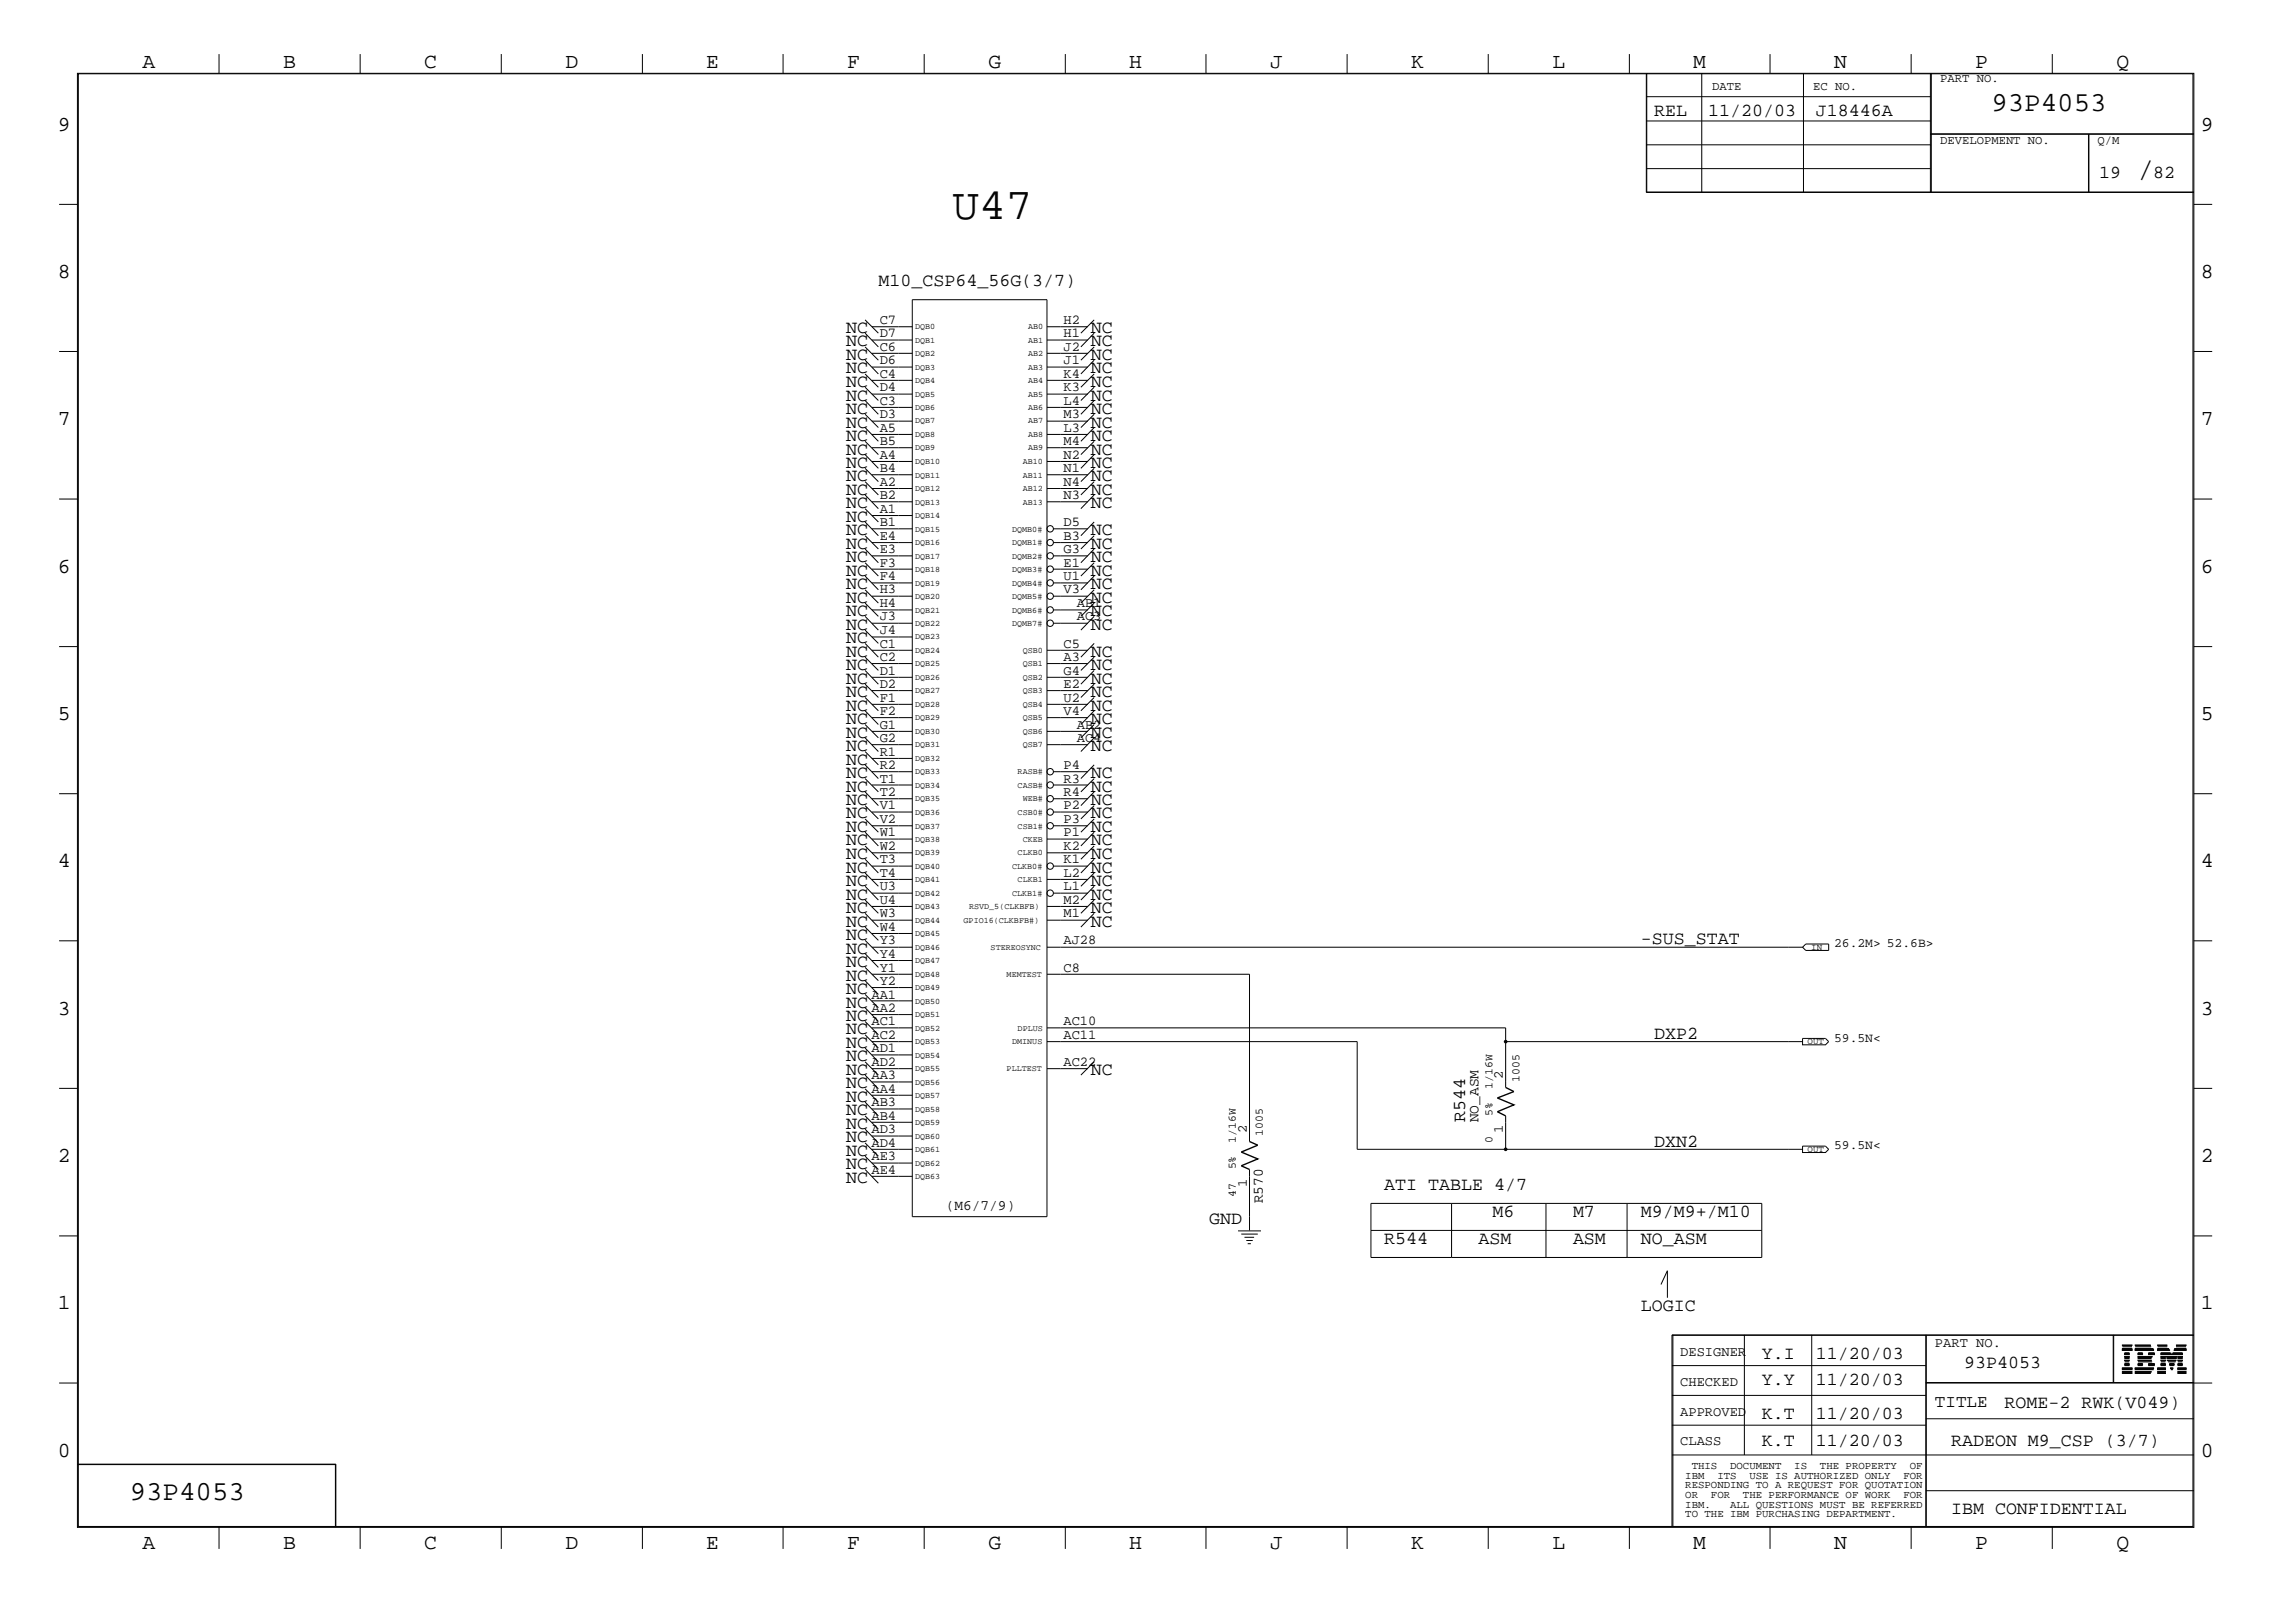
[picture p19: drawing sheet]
<svg xmlns="http://www.w3.org/2000/svg" width="423mm" height="300mm" viewBox="0 0 423 300" stroke-linecap="round" stroke-linejoin="round" font-family="sans-serif">
<defs><g id="words">
<text font-size="8.2" x="176" y="40.4">U47</text>
<text font-size="5.2" x="395" y="32.9">/</text>
<g font-size="5.1">
<text x="368" y="20.5">93P4053</text>
<text x="24" y="277.2">93P4053</text>
</g>
<g font-size="4">
<text x="26.3" y="12.5">A</text>
<text x="52.3" y="12.5">B</text>
<text x="78.4" y="12.5">C</text>
<text x="104.5" y="12.5">D</text>
<text x="130.5" y="12.5">E</text>
<text x="156.5" y="12.5">F</text>
<text x="182.6" y="12.5">G</text>
<text x="208.6" y="12.5">H</text>
<text x="234.7" y="12.5">J</text>
<text x="260.8" y="12.5">K</text>
<text x="286.9" y="12.5">L</text>
<text x="312.8" y="12.5">M</text>
<text x="338.9" y="12.5">N</text>
<text x="365" y="12.5">P</text>
<text x="391.1" y="12.5">Q</text>
<text x="10.7" y="24.1">9</text>
<text x="406.7" y="24.1">9</text>
<text x="10.7" y="51.4">8</text>
<text x="406.7" y="51.4">8</text>
<text x="10.7" y="78.6">7</text>
<text x="406.7" y="78.6">7</text>
<text x="10.7" y="105.8">6</text>
<text x="406.7" y="105.8">6</text>
<text x="10.7" y="133.1">5</text>
<text x="406.7" y="133.1">5</text>
<text x="10.7" y="160.2">4</text>
<text x="406.7" y="160.2">4</text>
<text x="10.7" y="187.5">3</text>
<text x="406.7" y="187.5">3</text>
<text x="10.7" y="214.6">2</text>
<text x="406.7" y="214.6">2</text>
<text x="10.7" y="241.9">1</text>
<text x="406.7" y="241.9">1</text>
<text x="10.7" y="269.2">0</text>
<text x="406.7" y="269.2">0</text>
<text x="26.3" y="286.2">A</text>
<text x="52.3" y="286.2">B</text>
<text x="78.4" y="286.2">C</text>
<text x="104.5" y="286.2">D</text>
<text x="130.5" y="286.2">E</text>
<text x="156.5" y="286.2">F</text>
<text x="182.6" y="286.2">G</text>
<text x="208.6" y="286.2">H</text>
<text x="234.7" y="286.2">J</text>
<text x="260.8" y="286.2">K</text>
<text x="286.9" y="286.2">L</text>
<text x="312.8" y="286.2">M</text>
<text x="338.9" y="286.2">N</text>
<text x="365" y="286.2">P</text>
<text x="391.1" y="286.2">Q</text>
</g>
<g font-size="3.4">
<text x="305.6" y="21.4">REL</text>
<text x="315.6" y="21.4">11/20/03</text>
<text x="335.5" y="21.4">J18446A</text>
<text x="387.9" y="32.9">19</text>
<text x="397.8" y="32.9">82</text>
<text x="162.3" y="52.8">M10_CSP64_56G(3/7)</text>
<text x="156.4" y="64">NC</text>
<text x="156.4" y="61.6">NC</text>
<text x="201.6" y="64">NC</text>
<text x="201.6" y="61.6">NC</text>
<text x="156.4" y="71.5">NC</text>
<text x="156.4" y="69">NC</text>
<text x="156.4" y="66.5">NC</text>
<text x="201.6" y="69">NC</text>
<text x="201.6" y="66.5">NC</text>
<text x="201.6" y="71.5">NC</text>
<text x="156.4" y="76.5">NC</text>
<text x="156.4" y="74">NC</text>
<text x="201.6" y="74">NC</text>
<text x="201.6" y="76.5">NC</text>
<text x="156.4" y="81.4">NC</text>
<text x="156.4" y="79">NC</text>
<text x="156.4" y="84">NC</text>
<text x="201.6" y="79">NC</text>
<text x="201.6" y="84">NC</text>
<text x="201.6" y="81.4">NC</text>
<text x="156.4" y="86.4">NC</text>
<text x="156.4" y="88.9">NC</text>
<text x="201.6" y="86.4">NC</text>
<text x="201.6" y="88.9">NC</text>
<text x="156.4" y="93.9">NC</text>
<text x="156.4" y="91.4">NC</text>
<text x="201.6" y="91.4">NC</text>
<text x="201.6" y="93.9">NC</text>
<text x="156.4" y="101.4">NC</text>
<text x="156.4" y="98.9">NC</text>
<text x="156.4" y="96.4">NC</text>
<text x="201.6" y="101.4">NC</text>
<text x="201.6" y="98.9">NC</text>
<text x="156.4" y="106.4">NC</text>
<text x="156.4" y="103.9">NC</text>
<text x="201.6" y="103.9">NC</text>
<text x="201.6" y="106.4">NC</text>
<text x="156.4" y="108.9">NC</text>
<text x="156.4" y="113.9">NC</text>
<text x="156.4" y="111.3">NC</text>
<text x="201.6" y="108.9">NC</text>
<text x="201.6" y="111.3">NC</text>
<text x="201.6" y="113.9">NC</text>
<text x="156.4" y="118.9">NC</text>
<text x="156.4" y="116.3">NC</text>
<text x="201.6" y="116.3">NC</text>
<text x="156.4" y="121.3">NC</text>
<text x="156.4" y="123.9">NC</text>
<text x="201.6" y="121.3">NC</text>
<text x="201.6" y="123.9">NC</text>
<text x="156.4" y="128.8">NC</text>
<text x="156.4" y="131.3">NC</text>
<text x="156.4" y="126.3">NC</text>
<text x="201.6" y="126.3">NC</text>
<text x="201.6" y="128.8">NC</text>
<text x="201.6" y="131.3">NC</text>
<text x="156.4" y="133.8">NC</text>
<text x="156.4" y="136.3">NC</text>
<text x="201.6" y="133.8">NC</text>
<text x="201.6" y="136.3">NC</text>
<text x="156.4" y="141.3">NC</text>
<text x="156.4" y="143.8">NC</text>
<text x="156.4" y="138.8">NC</text>
<text x="201.6" y="143.8">NC</text>
<text x="201.6" y="138.8">NC</text>
<text x="156.4" y="148.8">NC</text>
<text x="156.4" y="146.3">NC</text>
<text x="201.6" y="148.8">NC</text>
<text x="201.6" y="146.3">NC</text>
<text x="156.4" y="151.2">NC</text>
<text x="156.4" y="153.8">NC</text>
<text x="201.6" y="151.2">NC</text>
<text x="201.6" y="153.8">NC</text>
<text x="156.4" y="161.2">NC</text>
<text x="156.4" y="158.7">NC</text>
<text x="156.4" y="156.2">NC</text>
<text x="201.6" y="156.2">NC</text>
<text x="201.6" y="161.2">NC</text>
<text x="201.6" y="158.7">NC</text>
<text x="156.4" y="166.2">NC</text>
<text x="156.4" y="163.7">NC</text>
<text x="201.6" y="163.7">NC</text>
<text x="201.6" y="166.2">NC</text>
<text x="156.4" y="171.2">NC</text>
<text x="156.4" y="168.7">NC</text>
<text x="156.4" y="173.7">NC</text>
<text x="201.6" y="171.2">NC</text>
<text x="201.6" y="168.7">NC</text>
<text x="156.4" y="176.2">NC</text>
<text x="156.4" y="178.6">NC</text>
<text x="303.2" y="174.5">-SUS_STAT</text>
<text x="156.4" y="181.2">NC</text>
<text x="156.4" y="183.6">NC</text>
<text x="156.4" y="186.2">NC</text>
<text x="156.4" y="188.6">NC</text>
<text x="156.4" y="191.1">NC</text>
<text x="305.6" y="191.9">DXP2</text>
<text x="156.4" y="196.1">NC</text>
<text x="156.4" y="193.6">NC</text>
<text x="156.4" y="201.1">NC</text>
<text x="156.4" y="203.6">NC</text>
<text x="156.4" y="198.6">NC</text>
<text x="201.6" y="198.6">NC</text>
<text x="156.4" y="208.5">NC</text>
<text x="156.4" y="206.1">NC</text>
<text x="270.8" y="207.3" transform="rotate(-90 270.8 207.3)">R544</text>
<text x="156.4" y="211.1">NC</text>
<text x="156.4" y="213.5">NC</text>
<text x="305.6" y="211.8">DXN2</text>
<text x="156.4" y="218.5">NC</text>
<text x="156.4" y="216.1">NC</text>
<text x="255.8" y="219.9">ATI TABLE 4/7</text>
<text x="223.4" y="226.1">GND</text>
<text x="275.8" y="224.8">M6</text>
<text x="290.7" y="224.8">M7</text>
<text x="303.2" y="224.8">M9/M9+/M10</text>
<text x="255.8" y="229.8">R544</text>
<text x="273.2" y="229.8">ASM</text>
<text x="290.7" y="229.8">ASM</text>
<text x="303.2" y="229.8">NO_ASM</text>
<text x="303.2" y="242.2">LOGIC</text>
<text x="325.5" y="251">Y.I</text>
<text x="335.5" y="251">11/20/03</text>
<text x="325.5" y="255.9">Y.Y</text>
<text x="335.5" y="255.9">11/20/03</text>
<text x="363" y="252.7">93P4053</text>
<text x="325.5" y="262.2">K.T</text>
<text x="335.5" y="262.2">11/20/03</text>
<text x="370.4" y="260.2">ROME-2 RWK(V049)</text>
<text x="325.5" y="267.2">K.T</text>
<text x="335.5" y="267.2">11/20/03</text>
<text x="360.5" y="267.2">RADEON M9_CSP (3/7)</text>
<text x="360.5" y="279.7">IBM CONFIDENTIAL</text>
</g>
<text font-size="3.2" x="357.5" y="260">TITLE</text>
<g font-size="2.7">
<text x="273.2" y="207.3" transform="rotate(-90 273.2 207.3)">NO_ASM</text>
<text x="174.8" y="223.6">(M6/7/9)</text>
<text x="233.3" y="222.3" transform="rotate(-90 233.3 222.3)">R570</text>
</g>
<g font-size="2.5">
<text x="162.6" y="59.9">C7</text>
<text x="196.5" y="59.9">H2</text>
<text x="162.6" y="62.3">D7</text>
<text x="162.6" y="64.9">C6</text>
<text x="196.5" y="64.9">J2</text>
<text x="196.5" y="62.3">H1</text>
<text x="162.6" y="69.8">C4</text>
<text x="162.6" y="67.3">D6</text>
<text x="196.5" y="67.3">J1</text>
<text x="196.5" y="69.8">K4</text>
<text x="162.6" y="77.3">D3</text>
<text x="162.6" y="72.3">D4</text>
<text x="162.6" y="74.8">C3</text>
<text x="196.5" y="72.3">K3</text>
<text x="196.5" y="74.8">L4</text>
<text x="196.5" y="77.3">M3</text>
<text x="162.6" y="79.8">A5</text>
<text x="162.6" y="82.3">B5</text>
<text x="196.5" y="82.3">M4</text>
<text x="196.5" y="79.8">L3</text>
<text x="162.6" y="89.7">A2</text>
<text x="162.6" y="84.8">A4</text>
<text x="162.6" y="87.2">B4</text>
<text x="196.5" y="87.2">N1</text>
<text x="196.5" y="84.8">N2</text>
<text x="196.5" y="89.7">N4</text>
<text x="162.6" y="92.2">B2</text>
<text x="162.6" y="94.7">A1</text>
<text x="196.5" y="92.2">N3</text>
<text x="162.6" y="99.7">E4</text>
<text x="162.6" y="97.2">B1</text>
<text x="196.5" y="99.7">B3</text>
<text x="196.5" y="97.2">D5</text>
<text x="162.6" y="102.2">E3</text>
<text x="162.6" y="107.2">F4</text>
<text x="162.6" y="104.7">F3</text>
<text x="196.5" y="102.2">G3</text>
<text x="196.5" y="107.2">U1</text>
<text x="196.5" y="104.7">E1</text>
<text x="162.6" y="109.6">H3</text>
<text x="162.6" y="112.2">H4</text>
<text x="196.5" y="109.6">V3</text>
<text x="199" y="112.2">AB1</text>
<text x="162.6" y="117.2">J4</text>
<text x="162.6" y="119.6">C1</text>
<text x="162.6" y="114.6">J3</text>
<text x="196.5" y="119.6">C5</text>
<text x="199" y="114.6">AC3</text>
<text x="162.6" y="122.2">C2</text>
<text x="162.6" y="124.6">D1</text>
<text x="196.5" y="124.6">G4</text>
<text x="196.5" y="122.2">A3</text>
<text x="162.6" y="129.6">F1</text>
<text x="162.6" y="127.1">D2</text>
<text x="196.5" y="127.1">E2</text>
<text x="196.5" y="129.6">U2</text>
<text x="162.6" y="137.1">G2</text>
<text x="162.6" y="132.1">F2</text>
<text x="162.6" y="134.6">G1</text>
<text x="196.5" y="132.1">V4</text>
<text x="199" y="137.1">AC4</text>
<text x="199" y="134.6">AB2</text>
<text x="162.6" y="139.6">R1</text>
<text x="162.6" y="142.1">R2</text>
<text x="196.5" y="142.1">P4</text>
<text x="162.6" y="147.1">T2</text>
<text x="162.6" y="144.6">T1</text>
<text x="162.6" y="149.5">V1</text>
<text x="196.5" y="147.1">R4</text>
<text x="196.5" y="149.5">P2</text>
<text x="196.5" y="144.6">R3</text>
<text x="162.6" y="152.1">V2</text>
<text x="162.6" y="154.5">W1</text>
<text x="196.5" y="152.1">P3</text>
<text x="196.5" y="154.5">P1</text>
<text x="162.6" y="159.5">T3</text>
<text x="162.6" y="157.1">W2</text>
<text x="196.5" y="157.1">K2</text>
<text x="196.5" y="159.5">K1</text>
<text x="162.6" y="164.5">U3</text>
<text x="162.6" y="167">U4</text>
<text x="162.6" y="162.1">T4</text>
<text x="196.5" y="164.5">L1</text>
<text x="196.5" y="167">M2</text>
<text x="196.5" y="162.1">L2</text>
<text x="162.6" y="172">W4</text>
<text x="162.6" y="169.5">W3</text>
<text x="196.5" y="169.5">M1</text>
<text x="162.6" y="174.5">Y3</text>
<text x="162.6" y="177">Y4</text>
<text x="162.6" y="179.5">Y1</text>
<text x="196.5" y="179.5">C8</text>
<text x="196.5" y="174.5">AJ28</text>
<text x="161" y="184.5">AA1</text>
<text x="162.6" y="181.9">Y2</text>
<text x="161" y="186.9">AA2</text>
<text x="161" y="189.4">AC1</text>
<text x="161" y="191.9">AC2</text>
<text x="196.5" y="191.9">AC11</text>
<text x="196.5" y="189.4">AC10</text>
<text x="161" y="194.4">AD1</text>
<text x="161" y="196.9">AD2</text>
<text x="196.5" y="196.9">AC22</text>
<text x="161" y="199.4">AA3</text>
<text x="161" y="201.9">AA4</text>
<text x="277.7" y="199.4" transform="rotate(-90 277.7 199.4)">2</text>
<text x="161" y="209.4">AD3</text>
<text x="161" y="206.8">AB4</text>
<text x="161" y="204.4">AB3</text>
<text x="230.4" y="209.4" transform="rotate(-90 230.4 209.4)">2</text>
<text x="277.7" y="209.4" transform="rotate(-90 277.7 209.4)">1</text>
<text x="161" y="211.8">AD4</text>
<text x="161" y="214.4">AE3</text>
<text x="161" y="216.8">AE4</text>
<text x="230.4" y="219.4" transform="rotate(-90 230.4 219.4)">1</text>
<text x="310.5" y="250.6">DESIGNER</text>
<text x="357.5" y="248.8">PART NO.</text>
<text x="310.5" y="256.1">CHECKED</text>
<text x="310.5" y="261.5">APPROVED</text>
<text x="310.5" y="267">CLASS</text>
</g>
<g font-size="2.4">
<text x="338.9" y="175">26.2M&gt; 52.6B&gt;</text>
<text x="338.9" y="192.4">59.5N&lt;</text>
<text x="338.9" y="212.3">59.5N&lt;</text>
</g>
<g font-size="2.3">
<text x="316.4" y="16.7">DATE</text>
<text x="335" y="16.7">EC NO.</text>
<text x="358.5" y="15.2">PART NO.</text>
<text x="358.5" y="26.6">DEVELOPMENT NO.</text>
<text x="387.6" y="26.6">Q/M</text>
</g>
<g font-size="2.1">
<text x="275.8" y="201.2" transform="rotate(-90 275.8 201.2)">1/16W</text>
<text x="280.8" y="199.9" transform="rotate(-90 280.8 199.9)">1005</text>
<text x="233.3" y="209.9" transform="rotate(-90 233.3 209.9)">1005</text>
<text x="275.8" y="206.2" transform="rotate(-90 275.8 206.2)">5%</text>
<text x="228.3" y="211.2" transform="rotate(-90 228.3 211.2)">1/16W</text>
<text x="275.8" y="211.2" transform="rotate(-90 275.8 211.2)">0</text>
<text x="228.3" y="221.1" transform="rotate(-90 228.3 221.1)">47</text>
<text x="228.3" y="216.1" transform="rotate(-90 228.3 216.1)">5%</text>
</g>
<g font-size="2">
<text x="311.4" y="273.2">IBM</text>
<text x="311.4" y="275">RESPONDING TO A REQUEST FOR QUOTATION</text>
<text x="312.6" y="271.4">THIS</text>
<text x="317.3" y="273.2">ITS</text>
<text x="319.7" y="271.4">DOCUMENT</text>
<text x="323.3" y="273.2">USE IS AUTHORIZED ONLY</text>
<text x="331.6" y="271.4">IS</text>
<text x="336.3" y="271.4">THE PROPERTY</text>
<text x="351.7" y="273.2">FOR</text>
<text x="352.9" y="271.4">OF</text>
<text x="311.4" y="276.7">OR</text>
<text x="311.4" y="278.6">IBM.</text>
<text x="311.4" y="280.2">TO THE IBM PURCHASING DEPARTMENT.</text>
<text x="316.1" y="276.7">FOR</text>
<text x="319.7" y="278.6">ALL QUESTIONS MUST BE REFERRED</text>
<text x="322.1" y="276.7">THE PERFORMANCE OF WORK</text>
<text x="351.7" y="276.7">FOR</text>
</g>
<g font-size="1.7">
<text x="334.7" y="175.4">IN</text>
<text x="334" y="192.9">OUT</text>
<text x="334" y="212.9">OUT</text>
</g>
<g font-size="1.6">
<text x="169.1" y="65.8">DQB2</text>
<text x="169.1" y="63.3">DQB1</text>
<text x="169.1" y="60.8">DQB0</text>
<text x="190" y="65.8">AB2</text>
<text x="190" y="63.3">AB1</text>
<text x="190" y="60.8">AB0</text>
<text x="169.1" y="70.8">DQB4</text>
<text x="169.1" y="68.3">DQB3</text>
<text x="190" y="70.8">AB4</text>
<text x="190" y="68.3">AB3</text>
<text x="169.1" y="75.8">DQB6</text>
<text x="169.1" y="73.3">DQB5</text>
<text x="190" y="75.8">AB6</text>
<text x="190" y="73.3">AB5</text>
<text x="169.1" y="83.2">DQB9</text>
<text x="169.1" y="80.8">DQB8</text>
<text x="169.1" y="78.2">DQB7</text>
<text x="190" y="83.2">AB9</text>
<text x="190" y="80.8">AB8</text>
<text x="190" y="78.2">AB7</text>
<text x="169.1" y="88.2">DQB11</text>
<text x="169.1" y="85.8">DQB10</text>
<text x="189" y="88.2">AB11</text>
<text x="189" y="85.8">AB10</text>
<text x="169.1" y="95.8">DQB14</text>
<text x="169.1" y="93.2">DQB13</text>
<text x="169.1" y="90.8">DQB12</text>
<text x="189" y="93.2">AB13</text>
<text x="189" y="90.8">AB12</text>
<text x="169.1" y="100.7">DQB16</text>
<text x="169.1" y="98.2">DQB15</text>
<text x="187" y="100.7">DQMB1#</text>
<text x="187" y="98.2">DQMB0#</text>
<text x="169.1" y="105.7">DQB18</text>
<text x="169.1" y="103.2">DQB17</text>
<text x="187" y="105.7">DQMB3#</text>
<text x="187" y="103.2">DQMB2#</text>
<text x="169.1" y="113.2">DQB21</text>
<text x="169.1" y="110.7">DQB20</text>
<text x="169.1" y="108.2">DQB19</text>
<text x="187" y="113.2">DQMB6#</text>
<text x="187" y="110.7">DQMB5#</text>
<text x="187" y="108.2">DQMB4#</text>
<text x="169.1" y="118.1">DQB23</text>
<text x="169.1" y="115.7">DQB22</text>
<text x="187" y="115.7">DQMB7#</text>
<text x="169.1" y="125.6">DQB26</text>
<text x="169.1" y="123.1">DQB25</text>
<text x="169.1" y="120.7">DQB24</text>
<text x="189" y="125.6">QSB2</text>
<text x="189" y="123.1">QSB1</text>
<text x="189" y="120.6">QSB0</text>
<text x="169.1" y="130.6">DQB28</text>
<text x="169.1" y="128.1">DQB27</text>
<text x="189" y="130.6">QSB4</text>
<text x="189" y="128.1">QSB3</text>
<text x="169.1" y="135.6">DQB30</text>
<text x="169.1" y="133.1">DQB29</text>
<text x="189" y="135.6">QSB6</text>
<text x="189" y="133.1">QSB5</text>
<text x="169.1" y="143.1">DQB33</text>
<text x="169.1" y="140.5">DQB32</text>
<text x="169.1" y="138.1">DQB31</text>
<text x="188" y="143.1">RASB#</text>
<text x="189" y="138.1">QSB7</text>
<text x="169.1" y="148.1">DQB35</text>
<text x="169.1" y="145.5">DQB34</text>
<text x="188" y="145.5">CASB#</text>
<text x="189" y="148.1">WEB#</text>
<text x="169.1" y="155.5">DQB38</text>
<text x="169.1" y="153.1">DQB37</text>
<text x="169.1" y="150.5">DQB36</text>
<text x="188" y="153.1">CSB1#</text>
<text x="188" y="150.5">CSB0#</text>
<text x="189" y="155.5">CKEB</text>
<text x="169.1" y="160.5">DQB40</text>
<text x="169.1" y="158">DQB39</text>
<text x="187" y="160.5">CLKB0#</text>
<text x="188" y="158">CLKB0</text>
<text x="169.1" y="168">DQB43</text>
<text x="169.1" y="165.5">DQB42</text>
<text x="169.1" y="163">DQB41</text>
<text x="179.1" y="168">RSVD_5(CLKBFB)</text>
<text x="187" y="165.5">CLKB1#</text>
<text x="188" y="163">CLKB1</text>
<text x="169.1" y="173">DQB45</text>
<text x="169.1" y="170.5">DQB44</text>
<text x="178.1" y="170.5">GPIO16(CLKBFB#)</text>
<text x="169.1" y="178">DQB47</text>
<text x="169.1" y="175.5">DQB46</text>
<text x="183" y="175.5">STEREOSYNC</text>
<text x="169.1" y="185.4">DQB50</text>
<text x="169.1" y="183">DQB49</text>
<text x="169.1" y="180.4">DQB48</text>
<text x="186" y="180.4">MEMTEST</text>
<text x="169.1" y="190.4">DQB52</text>
<text x="169.1" y="188">DQB51</text>
<text x="188" y="190.4">DPLUS</text>
<text x="169.1" y="197.9">DQB55</text>
<text x="169.1" y="195.4">DQB54</text>
<text x="169.1" y="193">DQB53</text>
<text x="186" y="197.9">PLLTEST</text>
<text x="187" y="193">DMINUS</text>
<text x="169.1" y="202.9">DQB57</text>
<text x="169.1" y="200.4">DQB56</text>
<text x="169.1" y="207.9">DQB59</text>
<text x="169.1" y="205.4">DQB58</text>
<text x="169.1" y="215.4">DQB62</text>
<text x="169.1" y="212.9">DQB61</text>
<text x="169.1" y="210.4">DQB60</text>
<text x="169.1" y="217.8">DQB63</text>
</g>
</g></defs>
<g fill="none" stroke="#000" stroke-width=".18">
<path d="M14.3 13.5h391.1v268.7h-391.1zM14.5 13.6h390.7v268.4h-390.7zM40.5 10v3.5M66.5 10v3.5M92.6 10v3.5M118.7 10v3.5M144.7 10v3.5M170.8 10v3.5M196.9 10v3.5M222.8 10v3.5M248.9 10v3.5M275 10v3.5"/>
<path d="M301.1 10v3.5M304.2 13.5v22.1h101.2M304.2 17.9h52.5M304.3 13.5v22.1M314.5 13.5v22.1M327.1 10v3.5M333.2 13.5v22.1M353.1 10v3.5M356.7 13.5v22.1M356.9 13.5v22.1M379.2 10v3.5M10.9 37.8h3.4"/>
<path d="M304.2 35.5h101.2M304.2 26.8h52.5M304.2 22.4h52.5M304.3 31.2h52.4M356.7 24.8h48.7M356.7 24.7h48.7M385.9 24.8v10.8M386 24.8v10.8M405.4 37.8h3.4M159.9 59.1l2.4 2.5M168.6 55.4h24.9v169.4h-24.9zM202.2 59.1l-2.5 2.5"/>
<path d="M10.9 64.9h3.4M159.9 79l2.4 2.5M159.9 69.1l2.4 2.4M159.9 66.5l2.4 2.6M159.9 61.6l2.4 2.5M159.9 74l2.4 2.5M159.9 71.5l2.4 2.5M159.9 76.5l2.4 2.5M159.9 64.1l2.4 2.4M161.1 77.8h7.5M161.1 75.3h7.5M161.1 72.8h7.5"/>
<path d="M161.1 70.3h7.5M161.1 67.8h7.5M161.1 65.3h7.5M161.1 62.8h7.5M161.1 60.4h7.5M193.5 77.8h7.5M193.5 75.3h7.5M193.5 72.8h7.5M193.5 70.3h7.5M193.5 67.8h7.5M193.5 65.3h7.5M193.5 62.8h7.5"/>
<path d="M193.5 60.4h7.5M202.2 61.6l-2.5 2.5M202.2 71.5l-2.5 2.5M202.2 74l-2.5 2.5M202.2 76.5l-2.5 2.5M202.2 66.5l-2.5 2.6M202.2 64.1l-2.5 2.4M202.2 79l-2.5 2.5M202.2 69.1l-2.5 2.4M405.4 64.9h3.4M10.9 92.2h3.4M159.9 99l2.4 2.4"/>
<path d="M159.9 84l2.4 2.5M159.9 91.4l2.4 2.6M159.9 96.4l2.4 2.6M159.9 86.5l2.4 2.5M159.9 89l2.4 2.4M159.9 94l2.4 2.4M159.9 81.5l2.4 2.5M161.1 97.7h7.5M161.1 92.7h7.5M161.1 90.3h7.5M161.1 87.7h7.5M161.1 85.3h7.5"/>
<path d="M161.1 82.7h7.5M161.1 80.3h7.5M161.1 95.3h7.5M193.5 92.7h7.5M193.5 90.3h7.5M193.5 87.7h7.5M193.5 85.3h7.5M193.5 82.7h7.5M193.5 80.3h7.5M194.6 97.7h6.4M202.2 89l-2.5 2.4M202.2 99l-2.5 2.4"/>
<path d="M202.2 84l-2.5 2.5M202.2 81.5l-2.5 2.5M202.2 96.4l-2.5 2.6M202.2 86.5l-2.5 2.5M202.2 91.4l-2.5 2.6M405.4 92.2h3.4M10.9 119.5h3.4M159.9 104l2.4 2.4M159.9 116.4l2.4 2.5M159.9 118.9l2.4 2.5M159.9 106.4l2.4 2.6M159.9 113.9l2.4 2.5"/>
<path d="M159.9 101.4l2.4 2.6M159.9 111.4l2.4 2.5M159.9 109l2.4 2.4M161.1 115.1h7.5M161.1 112.7h7.5M161.1 110.2h7.5M161.1 107.7h7.5M161.1 105.2h7.5M161.1 102.7h7.5M161.1 100.2h7.5M161.1 117.7h7.5M194.6 115.1h6.4"/>
<path d="M194.6 112.7h6.4M194.6 110.2h6.4M194.6 107.7h6.4M194.6 105.2h6.4M194.6 102.7h6.4M194.6 100.2h6.4M202.2 106.4l-2.5 2.6M202.2 118.9l-2.5 2.5M202.2 109l-2.5 2.4M202.2 113.9l-2.5 2.5M202.2 111.4l-2.5 2.5M202.2 101.4l-2.5 2.6"/>
<path d="M202.2 104l-2.5 2.4M405.4 119.5h3.4M159.9 126.4l2.4 2.5M159.9 138.9l2.4 2.4M159.9 128.9l2.4 2.4M159.9 131.3l2.4 2.6M159.9 133.9l2.4 2.4M159.9 121.4l2.4 2.5M159.9 123.9l2.4 2.5M159.9 136.3l2.4 2.6M161.1 137.6h7.5M161.1 135.1h7.5"/>
<path d="M161.1 132.6h7.5M161.1 130.1h7.5M161.1 127.6h7.5M161.1 125.1h7.5M161.1 122.6h7.5M161.1 120.1h7.5M193.5 137.6h7.5M193.5 135.1h7.5M193.5 132.6h7.5M193.5 130.1h7.5M193.5 127.6h7.5M193.5 125.1h7.5"/>
<path d="M193.5 122.6h7.5M193.5 120.1h7.5M202.2 131.3l-2.5 2.6M202.2 123.9l-2.5 2.5M202.2 121.4l-2.5 2.5M202.2 126.4l-2.5 2.5M202.2 136.3l-2.5 2.6M202.2 133.9l-2.5 2.4M202.2 128.9l-2.5 2.4M10.9 146.6h3.4M159.9 158.8l2.4 2.5M159.9 156.3l2.4 2.5"/>
<path d="M159.9 141.3l2.4 2.5M159.9 146.3l2.4 2.5M159.9 148.8l2.4 2.5M159.9 151.3l2.4 2.5M159.9 143.8l2.4 2.5M159.9 153.8l2.4 2.5M161.1 157.6h7.5M161.1 155h7.5M161.1 152.6h7.5M161.1 150h7.5M161.1 147.6h7.5M161.1 145h7.5"/>
<path d="M161.1 142.6h7.5M161.1 140.1h7.5M193.5 157.6h7.5M193.5 155h7.5M194.6 152.6h6.4M194.6 150h6.4M194.6 147.6h6.4M194.6 145h6.4M194.6 142.6h6.4M202.2 148.8l-2.5 2.5M202.2 153.8l-2.5 2.5M202.2 141.3l-2.5 2.5"/>
<path d="M202.2 151.3l-2.5 2.5M202.2 158.8l-2.5 2.5M202.2 156.3l-2.5 2.5M202.2 146.3l-2.5 2.5M202.2 143.8l-2.5 2.5M405.4 146.6h3.4M10.9 173.8h3.4M159.9 163.7l2.4 2.6M159.9 173.7l2.4 2.5M159.9 168.7l2.4 2.6M159.9 166.3l2.4 2.4M159.9 171.3l2.4 2.4"/>
<path d="M159.9 178.7l2.4 2.5M159.9 161.3l2.4 2.4M159.9 176.2l2.4 2.5M161.1 175h7.5M161.1 170h7.5M161.1 167.5h7.5M161.1 165h7.5M161.1 162.5h7.5M161.1 160h7.5M161.1 177.5h7.5M161.1 172.5h7.5M193.5 175h139.6"/>
<path d="M193.5 170h7.5M193.5 167.5h7.5M193.5 162.5h7.5M194.6 165h6.4M194.6 160h6.4M202.2 161.3l-2.5 2.4M202.2 163.7l-2.5 2.6M202.2 168.7l-2.5 2.6M202.2 166.3l-2.5 2.4M333.1 175l.6-.6h4.2v1.2h-4.2zM405.4 173.8h3.4M159.9 183.7l2.4 2.5"/>
<path d="M159.9 198.6l2.4 2.6M159.9 186.2l2.4 2.5M159.9 188.7l2.4 2.5M159.9 193.6l2.4 2.6M159.9 191.2l2.4 2.4M159.9 181.2l2.4 2.5M159.9 196.2l2.4 2.4M161.1 197.4h7.5M161.1 192.4h7.5M161.1 189.9h7.5M161.1 180h7.5M161.1 199.9h7.5"/>
<path d="M161.1 194.9h7.5M161.1 187.5h7.5M161.1 184.9h7.5M161.1 182.5h7.5M193.5 180h37.4v30.9M193.5 197.4h7.5M193.5 192.4h57.3v19.9h82.3M193.5 189.9h84.7v11M202.2 196.2l-2.5 2.4M278.2 192.4h54.9M333.1 191.9h4.2l.6 .5-.6 .6h-4.2zM10.9 201.1h3.4"/>
<path d="M159.9 206.2l2.4 2.4M159.9 216.1l2.4 2.5M159.9 213.6l2.4 2.5M159.9 201.2l2.4 2.4M159.9 208.6l2.4 2.6M159.9 203.6l2.4 2.6M159.9 211.2l2.4 2.4M161.1 217.3h7.5M161.1 214.9h7.5M161.1 212.3h7.5M161.1 209.9h7.5M161.1 207.3h7.5"/>
<path d="M161.1 204.9h7.5M161.1 202.4h7.5M230.9 216.1v11.2M278.2 206.2v6.1M333.1 211.8h4.2l.6 .5-.6 .6h-4.2zM405.4 201.1h3.4M10.9 228.3h3.4M228.8 227.4h4.2M229.4 228h3M230 228.6h1.7M230.3 229.2h1.2M230.5 229.8h.6"/>
<path d="M253.3 227.3h72.2M268.2 222.3v10M285.7 222.3v10h15M285.7 232.3h-32.4v-10h72.2v10h-24.8M300.7 222.3v10M306.9 237.3l1.2-2.5v5M405.4 228.3h3.4M10.9 255.5h3.4M308.9 246.7h96.5M308.9 257.8h47M308.9 252.3h47M309.1 246.6v35.4"/>
<path d="M322.3 246.6v22.2M334.8 246.6v22.2M355.9 246.6v35.4M355.9 255.4h49.5M355.9 255.5h52.9M390.5 246.6v8.9M390.6 246.6v8.9M392.2 253.7h1.8zM392.2 253.6h1.8zM392.2 253.4l1.8 .1zM392.2 253l1.8 .1zM392.2 252.8l1.8 .1z"/>
<path d="M392.2 252.7l1.8 .1zM392.2 249.4l1.8 .1zM392.2 249.3l1.8 .1zM392.2 249.2l1.8 .1zM392.2 248.8h1.8zM392.2 248.7h1.8zM392.2 248.5l1.8 .1zM392.6 252.3h.8zM392.6 252.1l.8 .1zM392.6 252l.8 .1zM392.6 251.6h.8zM392.6 251.5h.8z"/>
<path d="M392.6 251.3l.8 .1zM392.6 250.9l.8 .1zM392.6 250.8h.8zM392.6 250.6l.8 .1zM392.6 250.2l.8 .1zM392.6 250l.8 .1zM392.6 249.9h.8zM394.5 253.7h2.8zM394.5 253.6h2.9zM394.5 253.4l3 .1zM394.5 248.8h3zM394.5 248.7h2.9z"/>
<path d="M394.5 248.5l2.8 .1zM394.5 253l3.3 .1zM394.5 252.8l3.4 .1zM394.5 252.7l3.4 .1zM394.5 249.4l3.4 .1zM394.5 249.3l3.4 .1zM394.5 249.2l3.3 .1zM395.1 251.6h2.6zM395.1 251.5h2.5zM395.1 251.3l2.4 .1zM395.1 250.9l2.4 .1zM395.1 250.8h2.5z"/>
<path d="M395.1 250.6l2.6 .1zM395.1 252.3h.8zM395.1 252.1l.8 .1zM395.1 252l.8 .1zM395.1 250.2l.8 .1zM395.1 250l.8 .1zM395.1 249.9h.8zM397 252.3h1.1zM397 252.1l1.1 .1zM397 252l1.1 .1zM397 250.2l1.1 .1zM397 250l1.1 .1z"/>
<path d="M397 249.9h1.1zM398.7 253.7h1.4zM398.7 253.6h1.4zM398.7 253.4l1.4 .1zM398.7 253l1.4 .1zM398.7 252.8l1.4 .1zM398.7 252.7l1.4 .1zM398.7 249.4l2.2 .1zM398.7 249.3l2.1 .1zM398.7 249.2l2 .1zM398.7 248.8h1.8zM398.7 248.7h1.8z"/>
<path d="M398.7 248.5l1.7 .1zM399.3 252.3h.8zM399.3 252.1l.8 .1zM399.3 252l.8 .1zM399.3 251.6h.8zM399.3 251.5h.8zM399.3 251.3l.8 .1zM399.3 250.9l.8 .1zM399.3 250.8h.8zM399.3 250.6l.8 .1zM399.3 250.2l1.9 .1zM399.3 250l1.9 .1z"/>
<path d="M399.3 249.9h1.8zM400.3 250.6l2 .1zM400.4 250.9l1.8 .1zM400.4 250.8h1.8zM400.5 251.3l1.6 .1zM400.6 251.5h1.5zM400.6 251.6h1.4zM400.9 252.1l.8 .1zM400.9 252l.8 .1zM401 252.3h.7zM401.1 252.7l.4 .1zM401.2 252.8l.3 .1z"/>
<path d="M401.2 253l.2 .1zM401.4 250.2l1.9 .1zM401.5 250l1.8 .1zM401.5 249.9h1.8zM401.7 249.4l2.2 .1zM401.8 249.3l2.1 .1zM401.8 249.2l2.1 .1zM402.1 248.8h1.8zM402.1 248.7h1.8zM402.2 248.5l1.7 .1zM402.4 253.7h1.5zM402.4 253.6h1.5z"/>
<path d="M402.4 253.4l1.5 .1zM402.4 253l1.5 .1zM402.4 252.8l1.5 .1zM402.4 252.7l1.5 .1zM402.4 252.3h.9zM402.4 252.1l.9 .1zM402.4 252l.9 .1zM402.4 251.6h.9zM402.4 251.5h.9zM402.4 251.3l.9 .1zM402.4 250.9l.9 .1zM402.4 250.8h.9z"/>
<path d="M402.4 250.6l.9 .1zM405.4 246.6h-96.5v35.4M14.3 270.5h47.8v11.5M14.3 270.6h47.8M62 270.5v11.5M308.9 268.8h96.5M308.9 263.3h47M355.9 275.4h49.5M355.9 262.1h49.5M40.5 282v4.2M66.5 282v4.2M92.6 282v4.2"/>
<path d="M118.7 282v4.2M144.7 282v4.2M170.8 282v4.2M196.9 282v4.2M222.8 282v4.2M248.9 282v4.2M275 282v4.2M301.1 282v4.2M327.1 282v4.2M353.1 282v4.2M379.2 282v4.2"/>
<circle cx="194.1" cy="97.7" r=".59"/>
<circle cx="194.1" cy="105.2" r=".59"/>
<circle cx="194.1" cy="115.1" r=".59"/>
<circle cx="194.1" cy="102.7" r=".59"/>
<circle cx="194.1" cy="107.7" r=".59"/>
<circle cx="194.1" cy="100.2" r=".59"/>
<circle cx="194.1" cy="110.2" r=".59"/>
<circle cx="194.1" cy="112.7" r=".59"/>
<circle cx="194.1" cy="147.6" r=".59"/>
<circle cx="194.1" cy="145" r=".59"/>
<circle cx="194.1" cy="150" r=".59"/>
<circle cx="194.1" cy="152.6" r=".59"/>
<circle cx="194.1" cy="142.6" r=".59"/>
<circle cx="194.1" cy="165" r=".59"/>
<circle cx="194.1" cy="160" r=".59"/>
</g>
<path d="M230.9 210.9l1.5 .7-3 1.3 3 1.2-3 1.3 1.5 .7M278.2 200.9l1.5 .8-3 1.2 3 1.2-3 1.3 1.5 .8" fill="none" stroke="#000" stroke-width=".25"/>
<g fill="#000">
<circle cx="278.2" cy="192.4" r=".34"/>
<circle cx="278.2" cy="212.3" r=".34"/>
</g>
<use href="#words"/>
</svg>
